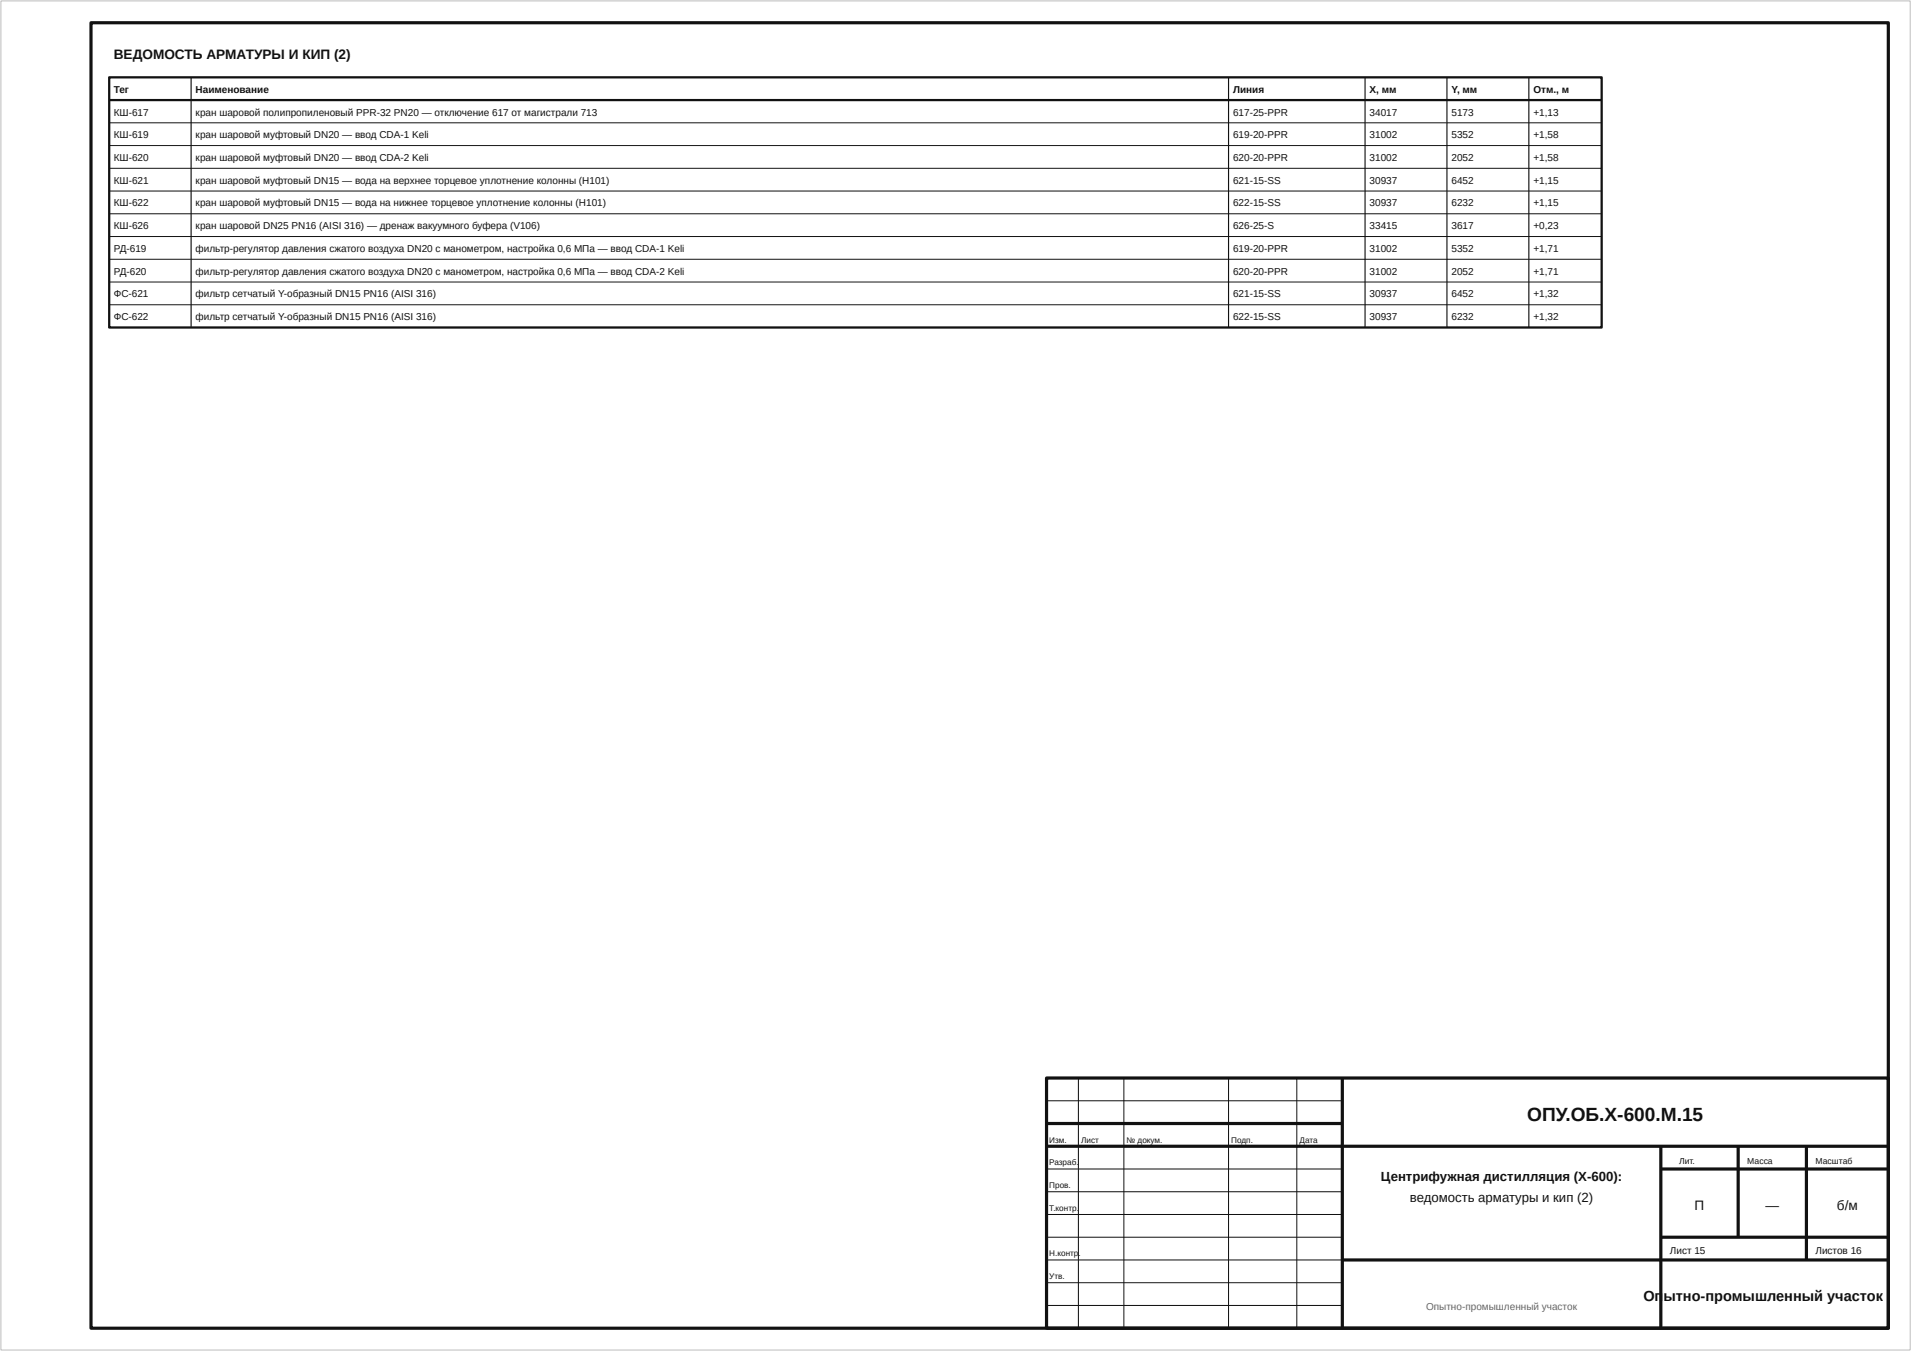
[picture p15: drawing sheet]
<svg xmlns="http://www.w3.org/2000/svg" width="420mm" height="297mm" viewBox="0 0 420 297" stroke-linecap="round" stroke-linejoin="round" font-family="sans-serif">
<defs><g id="words">
<text font-size="4.2" fill="#111" x="335.7" y="246.5">ОПУ.ОБ.X-600.М.15</text>
<g font-size="3.2" fill="#111">
<text x="361.2" y="286">Оп</text>
<text x="365.6" y="286">ытно-промышленный участок</text>
</g>
<g font-size="3" fill="#111">
<text x="25" y="13">ВЕДОМОСТЬ АРМАТУРЫ И КИП (2)</text>
<text x="372.4" y="266">П</text>
<text x="388" y="266">—</text>
<text x="403.7" y="266">б/м</text>
</g>
<g font-size="2.9" fill="#111">
<text x="303.5" y="259.7">Центрифужная дистилляция (X-600):</text>
<text x="309.8" y="264.3">ведомость арматуры и кип (2)</text>
</g>
<g font-size="2.2" fill="#111">
<text x="25" y="20.4">Тег</text>
<text x="43" y="20.4">Наименование</text>
<text x="271" y="20.4">Линия</text>
<text x="301" y="20.4">X, мм</text>
<text x="319" y="20.4">Y, мм</text>
<text x="337" y="20.4">Отм., м</text>
<text x="25" y="25.4">КШ-617</text>
<text x="43" y="25.4">кран шаровой полипропиленовый PPR-32 PN20 — отключение 617 от магистрали 713</text>
<text x="271" y="25.4">617-25-PPR</text>
<text x="301" y="25.4">34017</text>
<text x="319" y="25.4">5173</text>
<text x="337" y="25.4">+1,13</text>
<text x="25" y="30.4">КШ-619</text>
<text x="25" y="35.4">КШ-620</text>
<text x="43" y="30.4">кран шаровой муфтовый DN20 — ввод CDA-1 Keli</text>
<text x="43" y="35.4">кран шаровой муфтовый DN20 — ввод CDA-2 Keli</text>
<text x="271" y="30.4">619-20-PPR</text>
<text x="271" y="35.4">620-20-PPR</text>
<text x="301" y="30.4">31002</text>
<text x="301" y="35.4">31002</text>
<text x="319" y="30.4">5352</text>
<text x="319" y="35.4">2052</text>
<text x="337" y="30.4">+1,58</text>
<text x="337" y="35.4">+1,58</text>
<text x="25" y="40.4">КШ-621</text>
<text x="43" y="40.4">кран шаровой муфтовый DN15 — вода на верхнее торцевое уплотнение колонны (H101)</text>
<text x="271" y="40.4">621-15-SS</text>
<text x="301" y="40.4">30937</text>
<text x="319" y="40.4">6452</text>
<text x="337" y="40.4">+1,15</text>
<text x="25" y="45.4">КШ-622</text>
<text x="43" y="45.4">кран шаровой муфтовый DN15 — вода на нижнее торцевое уплотнение колонны (H101)</text>
<text x="271" y="45.4">622-15-SS</text>
<text x="301" y="45.4">30937</text>
<text x="319" y="45.4">6232</text>
<text x="337" y="45.4">+1,15</text>
<text x="25" y="50.4">КШ-626</text>
<text x="43" y="50.4">кран шаровой DN25 PN16 (AISI 316) — дренаж вакуумного буфера (V106)</text>
<text x="271" y="50.4">626-25-S</text>
<text x="301" y="50.4">33415</text>
<text x="319" y="50.4">3617</text>
<text x="337" y="50.4">+0,23</text>
<text x="25" y="55.4">РД-619</text>
<text x="43" y="55.4">фильтр-регулятор давления сжатого воздуха DN20 с манометром, настройка 0,6 МПа — ввод CDA-1 Keli</text>
<text x="271" y="55.4">619-20-PPR</text>
<text x="301" y="55.4">31002</text>
<text x="319" y="55.4">5352</text>
<text x="337" y="55.4">+1,71</text>
<text x="25" y="60.4">РД-620</text>
<text x="25" y="65.4">ФС-621</text>
<text x="43" y="60.4">фильтр-регулятор давления сжатого воздуха DN20 с манометром, настройка 0,6 МПа — ввод CDA-2 Keli</text>
<text x="43" y="65.4">фильтр сетчатый Y-образный DN15 PN16 (AISI 316)</text>
<text x="271" y="60.4">620-20-PPR</text>
<text x="271" y="65.4">621-15-SS</text>
<text x="301" y="60.4">31002</text>
<text x="301" y="65.4">30937</text>
<text x="319" y="60.4">2052</text>
<text x="319" y="65.4">6452</text>
<text x="337" y="60.4">+1,71</text>
<text x="337" y="65.4">+1,32</text>
<text x="25" y="70.4">ФС-622</text>
<text x="43" y="70.4">фильтр сетчатый Y-образный DN15 PN16 (AISI 316)</text>
<text x="271" y="70.4">622-15-SS</text>
<text x="301" y="70.4">30937</text>
<text x="319" y="70.4">6232</text>
<text x="337" y="70.4">+1,32</text>
<text x="367" y="275.8">Лист 15</text>
<text x="399" y="275.8">Листов 16</text>
</g>
<text font-size="2.2" fill="#666" x="313.4" y="288">Опытно-промышленный участок</text>
<g font-size="1.9" fill="#111">
<text x="369" y="255.8">Лит.</text>
<text x="384" y="255.8">Масса</text>
<text x="399" y="255.8">Масштаб</text>
</g>
<g font-size="1.8" fill="#111">
<text x="230.6" y="251.2">Изм.</text>
<text x="237.6" y="251.2">Лист</text>
<text x="247.6" y="251.2">№ докум.</text>
<text x="270.6" y="251.2">Подп.</text>
<text x="285.6" y="251.2">Дата</text>
<text x="230.6" y="256.2">Разраб.</text>
<text x="230.6" y="261.2">Пров.</text>
<text x="230.6" y="266.2">Т.контр.</text>
<text x="230.6" y="276.2">Н.контр</text>
<text x="230.6" y="281.2">Утв.</text>
<text x="237" y="276.2">.</text>
</g>
</g></defs>
<path d="M20 5h395v287h-395zM230 237h185v55h-185zM295 237v55M230 247h65M230 252h185M365 252v40M365 257h50M382 252v20M397 252v25M295 277h120M365 272h50" fill="none" stroke="#111" stroke-width=".7" stroke-linecap="butt"/>
<path d="M24 17h328v55h-328zM24 22h328" fill="none" stroke="#111" stroke-width=".5"/>
<path d="M.2 .2h419.6v296.6h-419.6z" fill="none" stroke="#bbb" stroke-width=".22"/>
<g fill="none" stroke="#111" stroke-width=".22">
<path d="M24 27h328M24 32h328M24 37h328M24 42h328M24 47h328M24 52h328M24 57h328M24 62h328M24 67h328M237 237v55M247 237v55M270 237v55"/>
<path d="M285 237v55M230 242h65M230 257h65M230 262h65M230 267h65M230 272h65M230 277h65M230 282h65M230 287h65"/>
</g>
<path d="M42 17v55M270 17v55M300 17v55M318 17v55M336 17v55" fill="none" stroke="#111" stroke-width=".25"/>
<use href="#words"/>
</svg>
